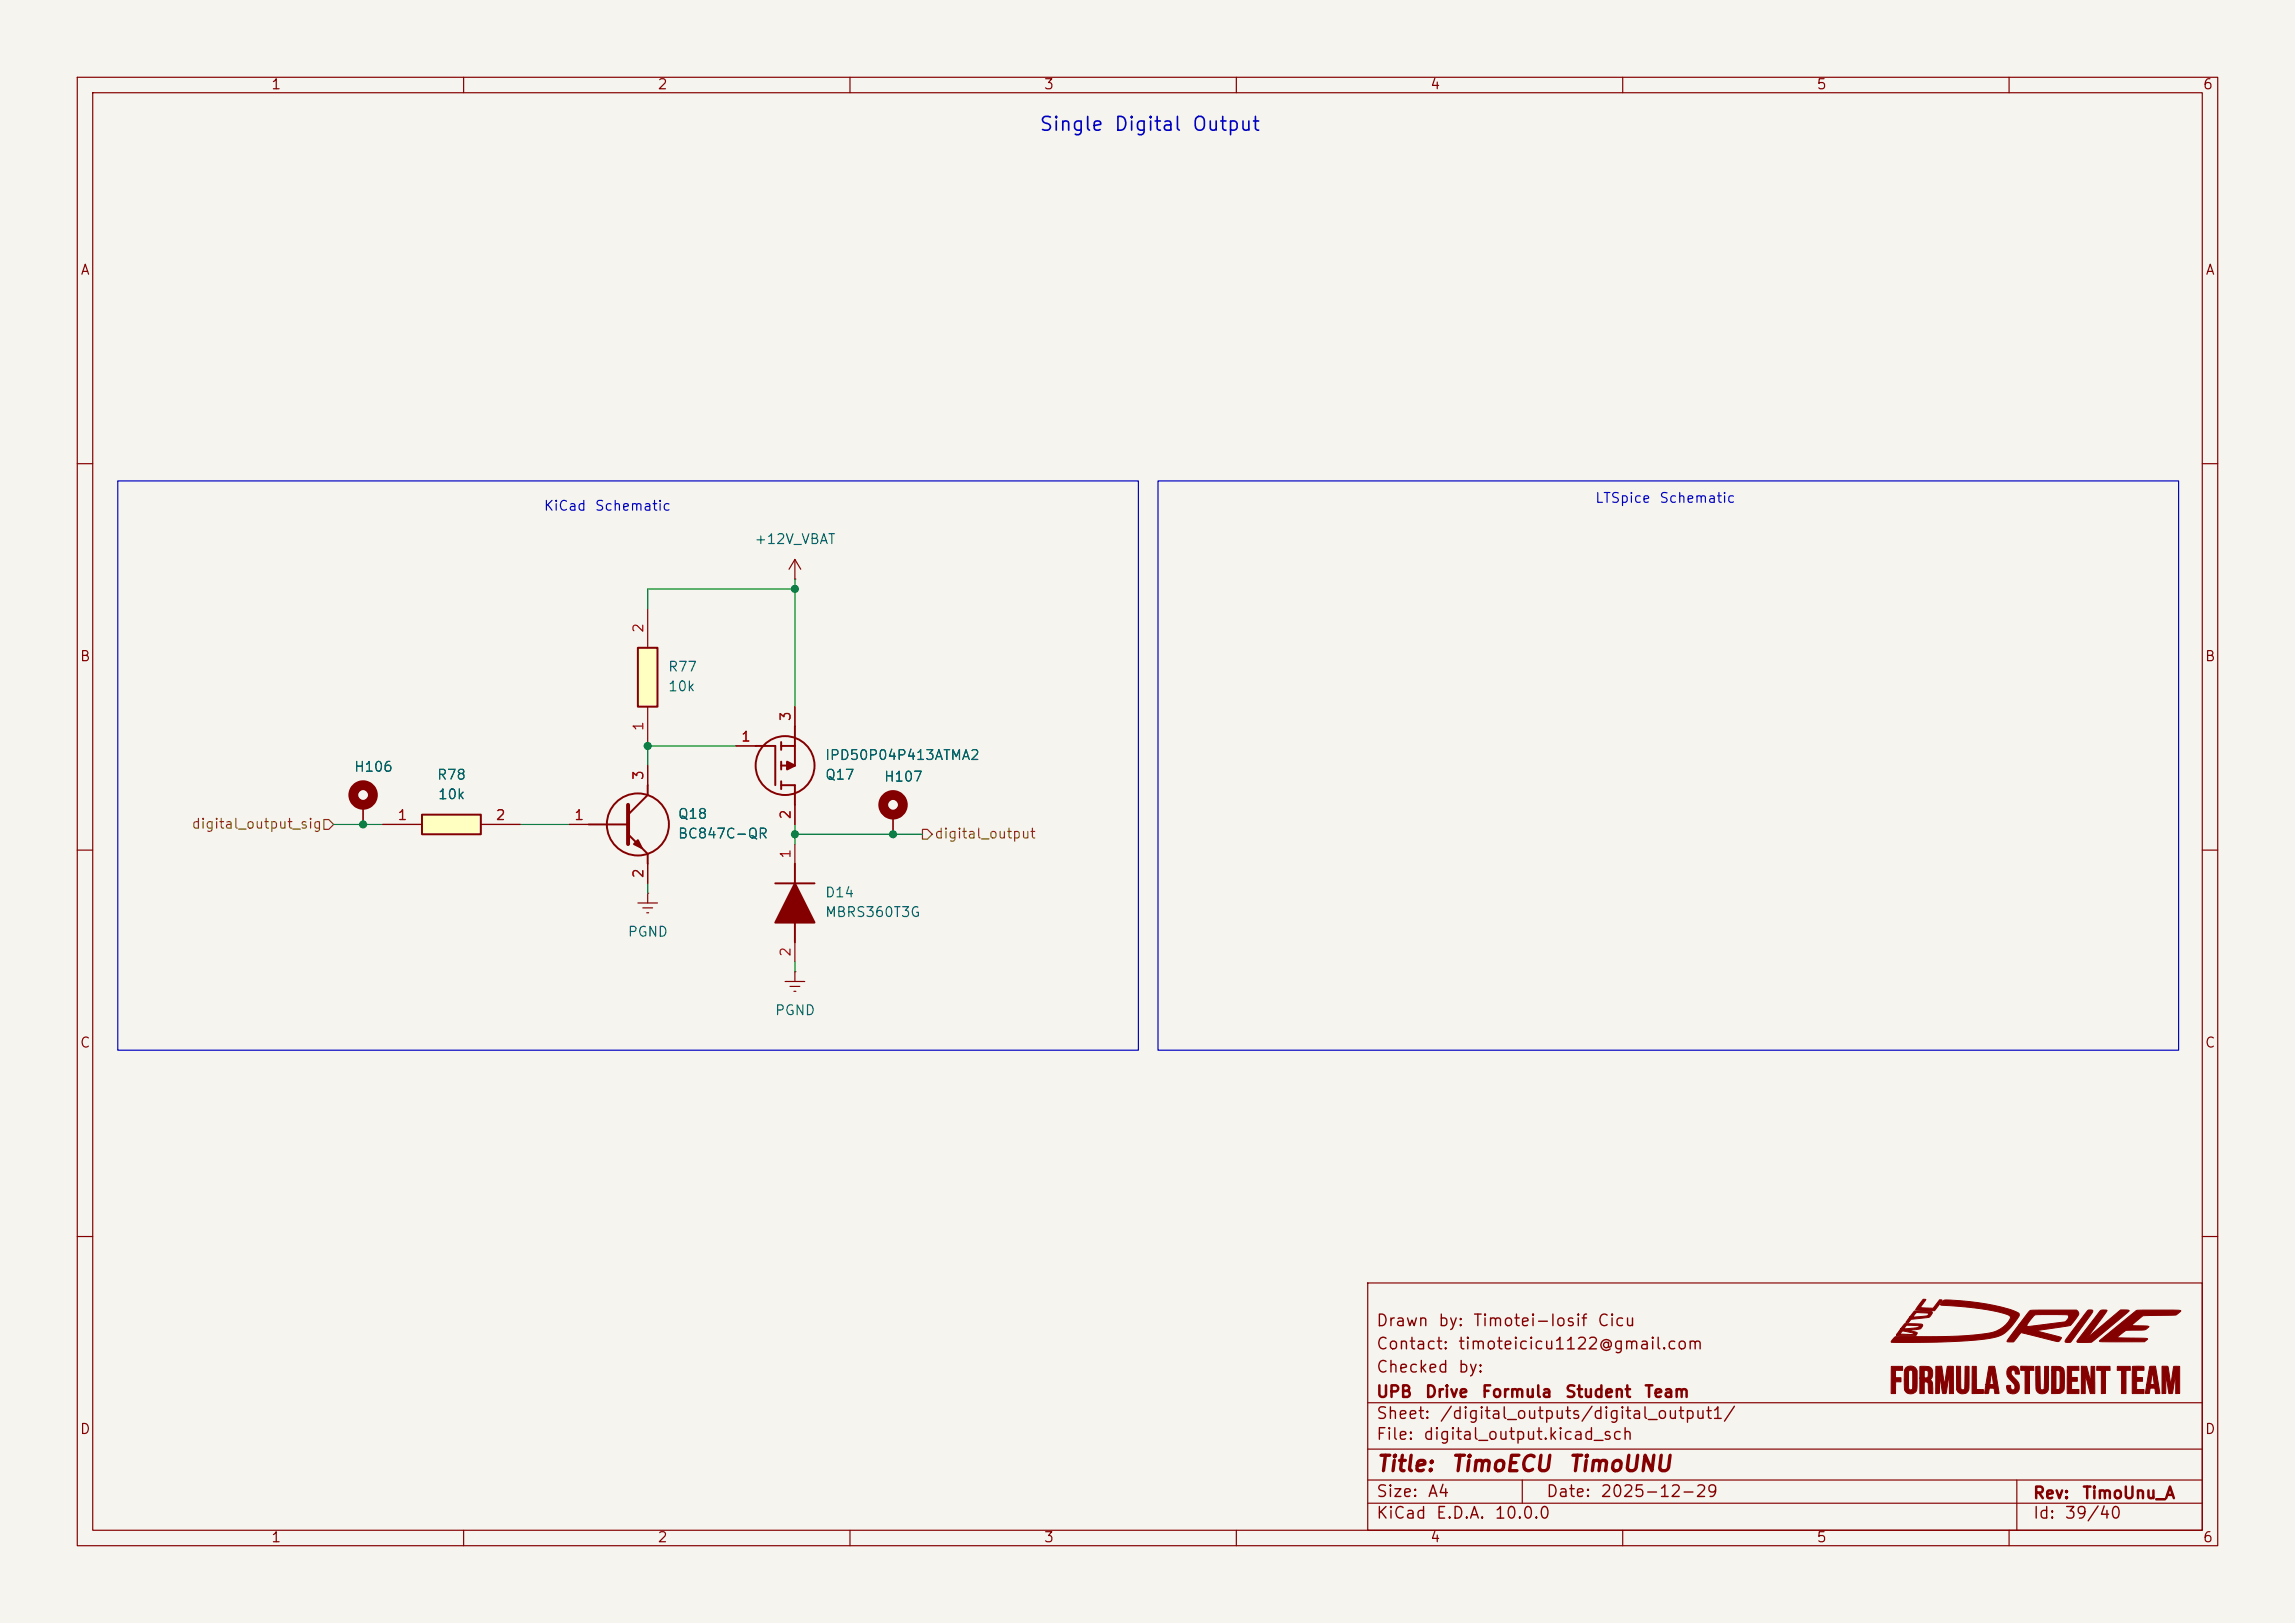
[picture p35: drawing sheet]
<svg xmlns="http://www.w3.org/2000/svg" width="297mm" height="210mm" viewBox="0 0 297 210" stroke-linecap="round" stroke-linejoin="round" font-family="sans-serif">
<defs><g id="words">
<g font-size="2" fill="#840000">
<text x="178" y="190.9">Title:</text>
<text x="187.7" y="190.9">TimoECU</text>
<text x="202.8" y="190.9">TimoUNU</text>
</g>
<g font-size="1.8" fill="#0000c2">
<text x="134.4" y="17.4">Single</text>
<text x="144.1" y="17.4">Digital</text>
<text x="154.2" y="17.4">Output</text>
</g>
<g font-size="1.5" fill="#840000">
<text x="178" y="172">Drawn</text>
<text x="186" y="172">by:</text>
<text x="190.5" y="172">Timotei-Iosif</text>
<text x="206.6" y="172">Cicu</text>
<text x="178" y="178">Checked</text>
<text x="178" y="175">Contact:</text>
<text x="188.6" y="175">timoteicicu1122@gmail.com</text>
<text x="188.6" y="178">by:</text>
<text x="178" y="184">Sheet:</text>
<text x="178" y="181.2">UPB</text>
<text x="184.3" y="181.2">Drive</text>
<text x="186.2" y="184">/digital_outputs/digital_output1/</text>
<text x="191.6" y="181.2">Formula</text>
<text x="202.4" y="181.2">Student</text>
<text x="212.7" y="181.2">Team</text>
<text x="178" y="186.7">File:</text>
<text x="184.1" y="186.7">digital_output.kicad_sch</text>
<text x="178" y="196.9">KiCad</text>
<text x="178" y="194.1">Size:</text>
<text x="184.7" y="194.1">A4</text>
<text x="185.7" y="196.9">E.D.A.</text>
<text x="193.3" y="196.9">10.0.0</text>
<text x="200" y="194.1">Date:</text>
<text x="207" y="194.1">2025-12-29</text>
<text x="263" y="194.3">Rev:</text>
<text x="263" y="196.9">Id:</text>
<text x="267.1" y="196.9">39/40</text>
<text x="269.4" y="194.3">TimoUnu_A</text>
</g>
<g font-size="1.3" fill="#840000">
<text x="35" y="11.9">1</text>
<text x="85" y="11.9">2</text>
<text x="135" y="11.9">3</text>
<text x="185" y="11.9">4</text>
<text x="235" y="11.9">5</text>
<text x="285" y="11.9">6</text>
<text x="10.3" y="35.9">A</text>
<text x="285.3" y="35.9">A</text>
<text x="10.3" y="85.9">B</text>
<text x="285.3" y="85.9">B</text>
<text x="10.3" y="135.9">C</text>
<text x="285.3" y="135.9">C</text>
<text x="10.3" y="185.9">D</text>
<text x="285.3" y="185.9">D</text>
<text x="35" y="199.9">1</text>
<text x="85" y="199.9">2</text>
<text x="135" y="199.9">3</text>
<text x="185" y="199.9">4</text>
<text x="235" y="199.9">5</text>
<text x="285" y="199.9">6</text>
</g>
<g font-size="1.3" fill="#0000c2">
<text x="206.3" y="65.4">LTSpice</text>
<text x="214.6" y="65.4">Schematic</text>
<text x="70.3" y="66.4">KiCad</text>
<text x="76.9" y="66.4">Schematic</text>
</g>
<g font-size="1.3" fill="#006464">
<text x="97.5" y="70.7">+12V_VBAT</text>
<text x="86.4" y="89.8">10k</text>
<text x="86.4" y="87.2">R77</text>
<text x="45.7" y="100.2">H106</text>
<text x="56.5" y="101.2">R78</text>
<text x="106.7" y="101.2">Q17</text>
<text x="106.7" y="98.7">IPD50P04P413ATMA2</text>
<text x="114.3" y="101.4">H107</text>
<text x="56.6" y="103.7">10k</text>
<text x="87.6" y="106.3">Q18</text>
<text x="87.6" y="108.8">BC847C-QR</text>
<text x="106.7" y="119">MBRS360T3G</text>
<text x="106.7" y="116.4">D14</text>
<text x="81.1" y="121.5">PGND</text>
<text x="100.2" y="131.7">PGND</text>
</g>
<g font-size="1.3" fill="#a90000">
<text x="83.6" y="82" transform="rotate(-90 83.6 82)">2</text>
<text x="83.6" y="94.7" transform="rotate(-90 83.6 94.7)">1</text>
<text x="102.6" y="93.4" transform="rotate(-90 102.6 93.4)">3</text>
<text x="83.6" y="101" transform="rotate(-90 83.6 101)">3</text>
<text x="95.8" y="96.3">1</text>
<text x="51.4" y="106.4">1</text>
<text x="64.1" y="106.4">2</text>
<text x="74.2" y="106.4">1</text>
<text x="102.6" y="106.1" transform="rotate(-90 102.6 106.1)">2</text>
<text x="83.6" y="113.7" transform="rotate(-90 83.6 113.7)">2</text>
<text x="102.6" y="111.2" transform="rotate(-90 102.6 111.2)">1</text>
<text x="102.6" y="123.9" transform="rotate(-90 102.6 123.9)">2</text>
</g>
<g font-size="1.3" fill="#725600">
<text x="24.7" y="107.5">digital_output_sig</text>
<text x="120.8" y="108.8">digital_output</text>
</g>
</g></defs>
<path d="M0 0h297v210h-297z" fill="#f5f4ef" stroke="#f5f4ef" stroke-width=".13"/>
<g fill="none" stroke="#840000" stroke-width=".15">
<path d="M10 10h277v190h-277zM12 12h273v186h-273zM60 10v2M110 10v2M160 10v2M210 10v2M260 10v2M10 60h2M285 60h2M10 110h2M102.9 109.2v2.6M285 110h2"/>
<path d="M102.9 121.9v2.6M10 160h2M177 166h108v32h-108zM285 160h2M60 198v2M110 198v2M160 198v2M177 194.5h108M177 191.5h108M177 187.5h108M177 181.5h108M197 191.5v3"/>
<path d="M210 198v2M260 198v2M261 191.5v6.5"/>
</g>
<path d="M100.3 114.3h5.1M102.9 111.8v2.5M102.9 119.4v2.5" fill="none" stroke="#840000" stroke-width=".25"/>
<path d="M102.9 114.3l2.5 5.1h-5.1z" fill="#840000" stroke="#840000" stroke-width=".25"/>
<path d="M82.5 83.8h2.6v7.6h-2.6z" fill="#ffffc2"/>
<g fill="none" stroke="#840000" stroke-width=".25">
<path d="M82.5 83.8h2.6v7.6h-2.6zM76.2 106.7h5.1M81.3 108l2.5 2.5v1.3M83.8 101.6v1.3l-2.5 2.5"/>
<circle cx="82.5" cy="106.7" r="4"/>
</g>
<path d="M83.8 78.7v5.1M102.9 74.9h.1M102.9 72.4l-.8 1.3M102.9 72.4l.7 1.3M102.9 72.4v2.5M83.8 91.4v5.1M83.8 99.1v2.5M47 104.1v2.6M73.7 106.7h2.5M83.8 111.8v2.5" fill="none" stroke="#840000" stroke-width=".15"/>
<path d="M81.3 104.1v5.1" fill="none" stroke="#840000" stroke-width=".51"/>
<path d="M82 109.2l.5-.5 .6 1z" fill="#840000" stroke="#840000" stroke-width=".25"/>
<circle cx="47" cy="102.9" r="1.27" fill="none" stroke="#840000" stroke-width="1.3"/>
<g fill="#840000" stroke="#840000" stroke-width=".13">
<path d="M244.8 176.8h1.4v.5h-.9v1h.7v.5h-.7v1.5h-.6z"/>
<path d="M245.2 173l.8-.1a67.2 67.2 0 0 0 11.8-.5 3.4 3.4 0 0 0 2.4-2l-.1-.1a11.9 11.9 0 0 0-4.4-1l-4.4-.4-.2-.1a.85 .85 0 0 1 1.1-.6 27.1 27.1 0 0 1 8.8 1.6 .47 .47 0 0 1 .3 .4 .47 .47 0 0 1-.2 .4 4.8 4.8 0 0 1-4.1 2.7 88.8 88.8 0 0 1-12.3 .3z"/>
<path d="M247.8 169.6l1.4 .1a1.07 1.07 0 0 1 .9 .1l-.1 .2a.86 .86 0 0 1-1 .5l-1.7 .2-.2 .2a.28 .28 0 0 1-.4 .2 .97 .97 0 0 1 1.2-.7l.8-.1a.84 .84 0 0 0 .8-.2v-.2h-.9a.74 .74 0 0 0-1 .5h-.5z"/>
<path d="M246.7 177a.9 .9 0 0 1 1.4 .4v1.5a1.52 1.52 0 0 1-.2 1.2 .89 .89 0 0 1-1.1 .1 .89 .89 0 0 1-.4-1v-.7h.6v.4a1.06 1.06 0 0 0 .1 .9 .33 .33 0 0 0 .4-.1 .33 .33 0 0 0 0-.4v-1.5a.32 .32 0 0 0 0-.4 .32 .32 0 0 0-.5 0v1.1h-.6l.1-1.1z"/>
<path d="M246.5 171.3h2.2a.37 .37 0 0 1-.2 .7l-1.5 .2h.2a1.23 1.23 0 0 1 .9 .3l-.2 .4-2.5-.1 .1-.2h2.2l-.1-.1-1-.2a.47 .47 0 0 0-.7 .3h-.4l.5-.7 1.9-.1 .4-.1-.1-.2h-1.5l-.3 .4h-.4z"/>
<path d="M248.5 176.8h.6a.87 .87 0 0 1 .8 .3 .87 .87 0 0 1 .2 .9l-.1 .4-.2 .1a1.12 1.12 0 0 1 .3 1.2v.6h-.3l-.2-.1v-.6a.57 .57 0 0 0-.4-.8h-.2v1.5h-.5v-2h.5a.38 .38 0 0 0 .4 0 .38 .38 0 0 0 .1-.5 .39 .39 0 0 0 0-.4 .39 .39 0 0 0-.5-.1v1h-.5z"/>
<path d="M250.5 176.8h.8l.3 2.4 .4-2.1a.28 .28 0 0 1 .1-.3 .28 .28 0 0 1 .3 0h.4v3.5h-.5v-2.5l-.3 1.7a.92 .92 0 0 1-.2 .8l-.4-.1-.4-2.3v2.4h-.5z"/>
<path d="M248.9 168.1l.3 .1-.7 1 1.7 .1 .8-1.1h.3l-.9 1.4-2.5-.1z"/>
<path d="M253.2 176.8h.5v2.7a.27 .27 0 0 0 .3 .3 .27 .27 0 0 0 .3-.3v-2.7h.5v2.4a.87 .87 0 0 1-.5 1.1 .87 .87 0 0 1-1.1-.5z"/>
<path d="M255.2 176.8h.6v3h.9v.5h-1.5z"/>
<path d="M257.4 176.8h.6a.78 .78 0 0 1 .3 .8l.4 2.7h-.5l-.1-.7h-.7v.1a.47 .47 0 0 1-.2 .6h-.4l.2-1.1 1-.1-.3-1.6-.2 1.7h-.5z"/>
<path d="M262.7 169.6l.6-.1h5.4a.6 .6 0 0 1 0 1.1l-.1 .1a1.33 1.33 0 0 1-1 .9l-4 .6 3.1 .8a.52 .52 0 0 1-.7 .5l-4.4-1.1-.6 .7a.94 .94 0 0 1-1.2 .5l-.1-.1 .2-.2 1.3-1.8h1.1v.1h.2l4.1-.5a.95 .95 0 0 0 1-.4 .34 .34 0 0 0 .1-.5 .34 .34 0 0 0-.5-.1h-3.7a2.7 2.7 0 0 0-1.2 1.4h-1.1z"/>
<path d="M259.9 177a.85 .85 0 0 1 1-.2 .85 .85 0 0 1 .4 1h-.5v-.2a.28 .28 0 0 0-.4-.3 .28 .28 0 0 0-.1 .4l.2 .5a1.53 1.53 0 0 1 .8 1.6 .81 .81 0 0 1-1.1 .6 .81 .81 0 0 1-.4-1.1h.4v.3a.31 .31 0 0 0 .5 .2 .31 .31 0 0 0 0-.5l-.2-.4a1.49 1.49 0 0 1-.7-1.7z"/>
<path d="M261.5 176.8h1.7v.5h-.6v3h-.5v-3h-.6z"/>
<path d="M263.4 176.8h.6v2.7a.25 .25 0 0 0 .3 .3 .25 .25 0 0 0 .3-.2v-2.8h.5v2.4a.86 .86 0 0 1-.8 1.2 .86 .86 0 0 1-.8-1.2z"/>
<path d="M265.5 176.8h1a.76 .76 0 0 1 .7 1v1.4a.91 .91 0 0 1-.3 .9 .91 .91 0 0 1-.9 .2h-.5v-3h.6v2.5h.2a.3 .3 0 0 0 .3-.4v-1.9l-.3-.2h-.8z"/>
<path d="M270.2 169.6v-.1a.44 .44 0 0 1 .6 .2l-2.4 3.4a.73 .73 0 0 1-.7 .6h-.4v-.3z"/>
<path d="M267.5 176.8h1.5v.5h-.9v.9h.7v.5h-.7v1.1h.9v.5h-1.5z"/>
<path d="M269.4 176.8h.6l.6 2v-2h.5v3.5h-.6l-.6-2.5v2.5h-.5z"/>
<path d="M271.8 169.7l.3-.2 .6 .1-2.5 3.4 3.7-3a1.09 1.09 0 0 1 1.3-.5l.3 .1a1.5 1.5 0 0 1-.8 .7l-3.3 2.8a1.42 1.42 0 0 1-.9 .6h-1.5l-.2-.1z"/>
<path d="M271.4 176.8h1.7v.5h-.6v3h-.6v-3h-.6z"/>
<path d="M271.7 173.5l4.8-3.9 5.3-.1 .4 .1-.1 .2a1.11 1.11 0 0 1-1.2 .4h-2.9a1.17 1.17 0 0 0-1.3 .5l-.8 .8 2.2 .2a1.2 1.2 0 0 1-1.2 .4h-.8a1.39 1.39 0 0 0-1.3 .2l-.8 .8h2.8a1.63 1.63 0 0 1 1.1 .2l-.4 .3h-5.5h-.2z"/>
<path d="M274 176.8h1.7v.5h-.6v3h-.5v-3h-.6z"/>
<path d="M276 176.8h1.4l.1 .5h-1v.9l.8 .1v.4h-.8v1.1h1v.5h-1.6z"/>
<path d="M278.2 176.8h.7l.6 3.5h-.5l-.1-.3a.27 .27 0 0 0 0-.3 .27 .27 0 0 0-.3-.1l-.3 .1-.1 .6h-.6l.2-1.1 1-.1-.2-1.5-.3 1.6h-.5z"/>
<path d="M279.8 176.8l.8 .1 .3 2.3 .3-2.1a.28 .28 0 0 1 .2-.3 .28 .28 0 0 1 .3 0h.4v3.5h-.5l-.1-2.5-.3 2.2a.28 .28 0 0 1-.1 .3 .28 .28 0 0 1-.3 0h-.1l-.4-2.4v2.4h-.5z"/>
</g>
<path d="M54.6 105.4h7.6v2.6h-7.6z" fill="#ffffc2"/>
<g fill="none" stroke="#840000" stroke-width=".25">
<path d="M97.8 96.5h2.5v5.1M101.1 96.5h1.8M101.1 96v1M101.1 98.6v1M102.9 94v5.1h-1.8M54.6 105.4h7.6v2.6h-7.6zM101.1 101.1v1M101.1 101.6h1.8v2.5"/>
<circle cx="101.6" cy="99.1" r="3.8"/>
</g>
<g fill="none" stroke="#840000" stroke-width=".15">
<path d="M83.8 99.1v2.5M95.2 96.5h2.6M102.9 91.4v2.6M47 104.1v2.6M49.5 106.7h5.1M62.2 106.7h5.1M73.7 106.7h2.5M82.5 116.8h2.6M83.2 117.5h1.3M83.7 118.1h.2M83.8 115.6h.1M83.8 111.8v2.5"/>
<path d="M83.8 115.6v1.2M102.9 104.1v2.6M115.6 105.4v2.6M101.6 127h2.5M102.2 127.6h1.3M102.7 128.3h.3M102.9 125.7h.1M102.9 125.7v1.3"/>
</g>
<path d="M101.9 98.6l1 .5-1 .5z" fill="#840000" stroke="#840000" stroke-width=".25"/>
<circle cx="115.6" cy="104.1" r="1.27" fill="none" stroke="#840000" stroke-width="1.3"/>
<path d="M41.9 106h.6l.7 .7-.7 .6h-.6zM119.4 107.3h.6l.6 .7-.6 .6h-.6z" fill="none" stroke="#725600" stroke-width=".15"/>
<path d="M102.9 74.9v16.5M102.9 76.2h-19.1v2.5M95.2 96.5h-11.4v2.6M43.2 106.7h6.3M67.3 106.7h6.4M83.8 114.3v1.3M102.9 106.7v2.5M102.9 108h16.5M102.9 124.5v1.2" fill="none" stroke="#009600" stroke-width=".15"/>
<path d="M15.2 62.2h132.1v73.7h-132.1zM149.9 62.2h132v73.7h-132z" fill="none" stroke="#0000c2" stroke-width=".15"/>
<g fill="#009600" stroke="#009600" stroke-width=".13">
<circle cx="47" cy="106.7" r=".46"/>
<circle cx="102.9" cy="76.2" r=".46"/>
<circle cx="102.9" cy="108" r=".46"/>
<circle cx="115.6" cy="108" r=".46"/>
<circle cx="83.8" cy="96.5" r=".46"/>
</g>
<use href="#words"/>
</svg>
